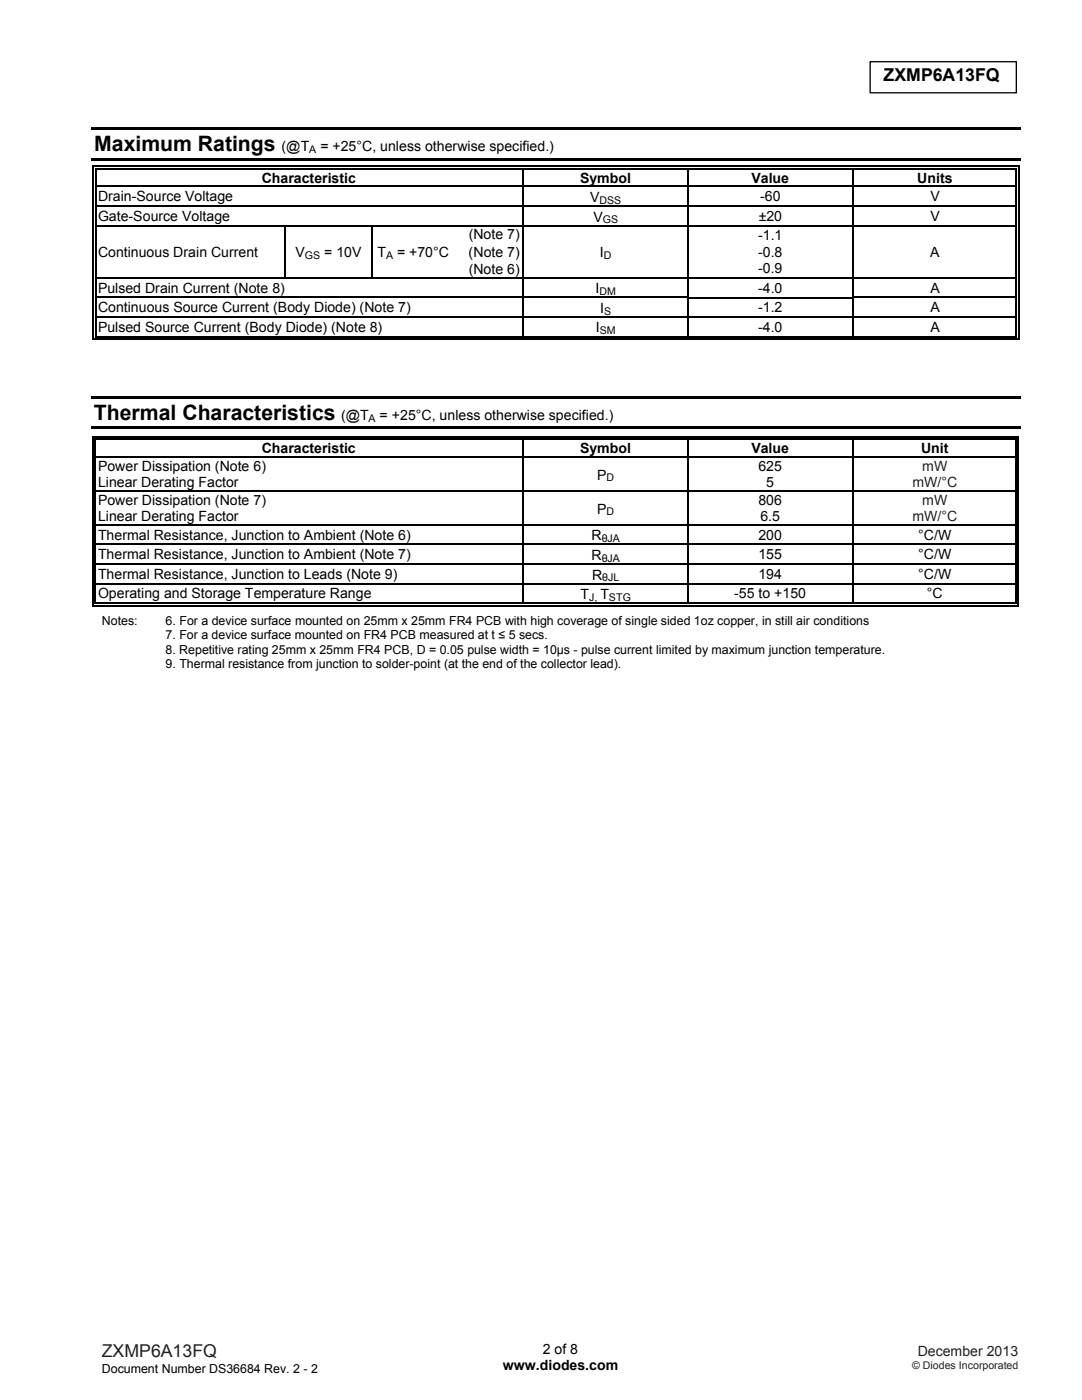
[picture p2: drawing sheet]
<svg xmlns="http://www.w3.org/2000/svg" width="216mm" height="279mm" viewBox="0 0 216 279" stroke-linecap="round" stroke-linejoin="round" font-family="sans-serif">
<defs><g id="words">
<g font-size="4.2">
<text x="18.8" y="30.2">Maximum Ratings</text>
<text x="18.7" y="83.8">Thermal Characteristics</text>
</g>
<text font-size="3.5" x="176.3" y="16.3">ZXMP6A13FQ</text>
<text font-size="3.5" fill="#231f20" x="20.3" y="270.9">ZXMP6A13FQ</text>
<g font-size="2.8">
<text x="56.2" y="30.2">(@T</text>
<text x="63.9" y="30.2">= +25°C, unless otherwise specified.)</text>
<text x="19.6" y="40.2">Drain-Source Voltage</text>
<text x="52.2" y="36.4">Characteristic</text>
<text x="115.7" y="36.4">Symbol</text>
<text x="117.8" y="40.3">V</text>
<text x="149.9" y="36.4">Value</text>
<text x="151.7" y="40.2">-60</text>
<text x="183" y="36.4">Units</text>
<text x="185.6" y="40.2">V</text>
<text x="19.6" y="44.1">Gate-Source Voltage</text>
<text x="93.5" y="47.8">(Note 7)</text>
<text x="118.4" y="44.2">V</text>
<text x="151.3" y="48">-1.1</text>
<text x="151.4" y="44.1">±20</text>
<text x="185.6" y="44.1">V</text>
<text x="19.6" y="51.2">Continuous Drain Current</text>
<text x="58.9" y="51.4">V</text>
<text x="64.7" y="51.4">= 10V</text>
<text x="75.3" y="51.4">T</text>
<text x="79.2" y="51.4">= +70°C</text>
<text x="93.5" y="51.4">(Note 7)</text>
<text x="119.7" y="51.4">I</text>
<text x="151.3" y="51.2">-0.8</text>
<text x="185.6" y="51.2">A</text>
<text x="19.6" y="58.4">Pulsed Drain Current (Note 8)</text>
<text x="93.5" y="54.7">(Note 6)</text>
<text x="118.8" y="58.5">I</text>
<text x="151.3" y="58.4">-4.0</text>
<text x="151.3" y="54.5">-0.9</text>
<text x="185.6" y="58.4">A</text>
<text x="19.6" y="62.3">Continuous Source Current (Body Diode) (Note 7)</text>
<text x="119.8" y="62.5">I</text>
<text x="151.3" y="62.3">-1.2</text>
<text x="185.6" y="62.3">A</text>
<text x="19.6" y="66.2">Pulsed Source Current (Body Diode) (Note 8)</text>
<text x="118.9" y="66.4">I</text>
<text x="151.3" y="66.2">-4.0</text>
<text x="185.6" y="66.2">A</text>
<text x="68.1" y="83.8">(@T</text>
<text x="75.8" y="83.8">= +25°C, unless otherwise specified.)</text>
<text x="19.6" y="94">Power Dissipation (Note 6)</text>
<text x="52.2" y="90.5">Characteristic</text>
<text x="115.8" y="90.5">Symbol</text>
<text x="119.2" y="95.7">P</text>
<text x="149.9" y="90.5">Value</text>
<text x="151.3" y="94">625</text>
<text x="183.8" y="90.5">Unit</text>
<text x="19.6" y="97.2">Linear Derating Factor</text>
<text x="19.6" y="100.7">Power Dissipation (Note 7)</text>
<text x="151.3" y="100.7">806</text>
<text x="152.9" y="97.2">5</text>
<text x="19.6" y="104">Linear Derating Factor</text>
<text x="19.6" y="107.7">Thermal Resistance, Junction to Ambient (Note 6)</text>
<text x="118" y="107.8">R</text>
<text x="119.2" y="102.5">P</text>
<text x="151.3" y="107.7">200</text>
<text x="151.7" y="104">6.5</text>
<text x="183.2" y="107.7">°C/W</text>
<text x="19.6" y="111.6">Thermal Resistance, Junction to Ambient (Note 7)</text>
<text x="118" y="111.7">R</text>
<text x="151.3" y="111.6">155</text>
<text x="183.2" y="111.6">°C/W</text>
<text x="19.6" y="115.5">Thermal Resistance, Junction to Leads (Note 9)</text>
<text x="19.6" y="119.4">Operating and Storage Temperature Range</text>
<text x="115.8" y="119.6">T</text>
<text x="118.1" y="115.7">R</text>
<text x="119.8" y="119.6">T</text>
<text x="146.5" y="119.4">-55 to +150</text>
<text x="151.3" y="115.5">194</text>
<text x="183.2" y="115.5">°C/W</text>
<text x="184.9" y="119.4">°C</text>
<text x="100.3" y="273.5">www.diodes.com</text>
<text x="108.3" y="270.2">2 of 8</text>
</g>
<g font-size="2.8" fill="#231f20">
<text x="184" y="94">mW</text>
<text x="182.1" y="97.2">mW/°C</text>
<text x="184" y="100.7">mW</text>
<text x="182.1" y="104">mW/°C</text>
<text x="183.1" y="270.6">December 2013</text>
</g>
<g font-size="2.5">
<text x="20.3" y="124.8">Notes:</text>
<text x="33" y="124.8">6. For a device surface mounted on 25mm x 25mm FR4 PCB with high coverage of single sided 1oz copper, in still air conditions</text>
<text x="33" y="127.6">7. For a device surface mounted on FR4 PCB measured at t ≤ 5 secs.</text>
<text x="33" y="130.5">8. Repetitive rating 25mm x 25mm FR4 PCB, D = 0.05 pulse width = 10μs - pulse current limited by maximum junction temperature.</text>
<text x="33" y="133.3">9. Thermal resistance from junction to solder-point (at the end of the collector lead).</text>
<text x="20.3" y="274">Document Number DS36684 Rev. 2 - 2</text>
</g>
<g font-size="2.1">
<text x="61.7" y="30.6">A</text>
<text x="119.6" y="40.7">DSS</text>
<text x="120.3" y="44.6">GS</text>
<text x="60.8" y="51.7">GS</text>
<text x="77" y="51.7">A</text>
<text x="120.5" y="51.7">D</text>
<text x="119.6" y="58.9">DM</text>
<text x="120.5" y="62.8">S</text>
<text x="119.7" y="66.7">SM</text>
<text x="73.6" y="84.2">A</text>
<text x="121.1" y="96.1">D</text>
<text x="121.1" y="102.8">D</text>
<text x="120.1" y="108.2">θJA</text>
<text x="120.1" y="112.1">θJA</text>
<text x="117.6" y="119.9">J,</text>
<text x="120.2" y="116">θJL</text>
<text x="121.5" y="119.9">STG</text>
</g>
<text font-size="2.1" fill="#231f20" x="182" y="273.2">© Diodes Incorporated</text>
</g></defs>
<path d="M173.6 12.3h29.2v6.2h-29.2z" fill="none" stroke="#000" stroke-width=".26"/>
<g fill="#000">
<path d="M18.3 25.4h185.4v.5h-185.4zM18.3 31.5h185.4v.5h-185.4zM18.5 33.1h.2v.8h-.2zM18.5 33.1h.7v.2h-.7zM18.5 37.1h.2v.3h-.2zM19 33.6h.2v.3h-.2zM19 33.6h.2v.2h-.2zM19 37.1h.2v.3h-.2zM104.3 33.8l.3 .1zM104.3 33.1h.8v.2h-.8zM104.3 33.6h.8v.2h-.8zM104.3 37.1h.3v.3h-.3z"/>
<path d="M137.2 33.8l.2 .1zM137.2 33.1h.7v.2h-.7zM137.2 33.6h.7v.2h-.7zM137.2 37.1h.2v.3h-.2zM170 33.8l.3 .1zM170 33.1h.8v.2h-.8zM170 33.6h.8v.2h-.8zM170 37.1h.3v.3h-.3zM202.6 33.1h.8v.2h-.8zM202.6 33.6h.3v.3h-.3zM202.6 33.6h.3v.2h-.3zM202.6 37.1h.3v.3h-.3z"/>
<path d="M203.1 33.1h.3v.8h-.3zM203.1 37.1h.3v.3h-.3zM18.5 41h.2v.3h-.2zM18.5 44.9h.2v.3h-.2zM18.5 55.3h.2v.3h-.2zM18.5 59.2h.2v.3h-.2zM19 41h.2v.3h-.2zM19 44.9h.2v.3h-.2zM19 55.3h.2v.3h-.2zM19 59.2h.2v.3h-.2zM56.7 44.9h.3v.3h-.3zM74.2 44.9h.2v.3h-.2z"/>
<path d="M104.3 41h.3v.3h-.3zM104.3 44.9h.3v.3h-.3zM104.3 55.3h.3v.3h-.3zM104.3 59.2h.3v.3h-.3zM137.2 41h.2v.3h-.2zM137.2 44.9h.2v.3h-.2zM137.2 55.3h.2v.3h-.2zM137.2 59.2h.2v.3h-.2zM170 41h.3v.3h-.3zM170 44.9h.3v.3h-.3zM170 55.3h.3v.3h-.3zM170 59.2h.3v.3h-.3z"/>
<path d="M202.6 41h.3v.3h-.3zM202.6 44.9h.3v.3h-.3zM202.6 55.3h.3v.3h-.3zM202.6 59.2h.3v.3h-.3zM203.1 41h.3v.3h-.3zM203.1 44.9h.3v.3h-.3zM203.1 55.3h.3v.3h-.3zM203.1 59.2h.3v.3h-.3zM18.2 79h185.5v.5h-185.5zM18.5 63.2h.2v.2h-.2zM18.5 67.6h.7v.3h-.7zM19 63.2h.2v.2h-.2z"/>
<path d="M19 67.1h.2v.3h-.2zM104.3 63.2h.3v.2h-.3zM104.3 67.1h.8v.3h-.8zM137.2 63.2h.2v.2h-.2zM137.2 67.1h.7v.3h-.7zM137.2 67.6h.7v.3h-.7zM170 63.2h.3v.2h-.3zM170 67.1h.8v.3h-.8zM202.6 63.2h.3v.2h-.3zM202.6 67.6h.8v.3h-.8zM202.6 67.1h.3v.3h-.3zM203.1 63.2h.3v.2h-.3z"/>
<path d="M203.1 67.1h.3v.8h-.3zM18.2 85.1h185.5v.5h-185.5zM18.4 87.1h.3v.8h-.3zM18.4 87.1h.8v.2h-.8zM18.4 91.1h.3v.3h-.3zM18.4 97.9h.3v.2h-.3zM18.9 87.6h.3v.3h-.3zM18.9 87.6h.3v.2h-.3zM18.9 91.1h.3v.3h-.3zM18.9 97.9h.3v.2h-.3zM104.3 87.8l.3 .1zM104.3 87.1h.8v.2h-.8z"/>
<path d="M104.3 87.6h.8v.2h-.8zM104.3 91.1h.3v.3h-.3zM104.3 97.9h.3v.2h-.3zM137.2 87.8l.2 .1zM137.2 87.1h.7v.2h-.7zM137.2 87.6h.7v.2h-.7zM137.2 91.1h.2v.3h-.2zM137.2 97.9h.2v.2h-.2zM170 87.8l.2 .1zM170 87.1h.8v.2h-.8zM170 87.6h.8v.2h-.8zM170 91.1h.2v.3h-.2z"/>
<path d="M170 97.9h.2v.2h-.2zM202.6 87.1h.7v.2h-.7zM202.6 87.6h.2v.3h-.2zM202.6 87.6h.2v.2h-.2zM202.6 91.1h.2v.3h-.2zM202.6 97.9h.2v.2h-.2zM203.1 87.1h.2v.8h-.2zM203.1 91.1h.2v.3h-.2zM203.1 97.9h.2v.2h-.2zM18.4 104.6h.3v.3h-.3zM18.4 108.5h.3v.3h-.3zM18.4 112.4h.3v.3h-.3z"/>
<path d="M18.4 116.4h.3v.2h-.3zM18.9 104.6h.3v.3h-.3zM18.9 108.5h.3v.3h-.3zM18.9 112.4h.3v.3h-.3zM18.9 116.4h.3v.2h-.3zM104.3 104.6h.3v.3h-.3zM104.3 108.5h.3v.3h-.3zM104.3 112.4h.3v.3h-.3zM104.3 116.4h.3v.2h-.3zM137.2 104.6h.2v.3h-.2zM137.2 108.5h.2v.3h-.2zM137.2 112.4h.2v.3h-.2z"/>
<path d="M137.2 116.4h.2v.2h-.2zM170 104.6h.2v.3h-.2zM170 108.5h.2v.3h-.2zM170 112.4h.2v.3h-.2zM170 116.4h.2v.2h-.2zM202.6 104.6h.2v.3h-.2zM202.6 108.5h.2v.3h-.2zM202.6 112.4h.2v.3h-.2zM202.6 116.4h.2v.2h-.2zM203.1 104.6h.2v.3h-.2zM203.1 108.5h.2v.3h-.2zM203.1 112.4h.2v.3h-.2z"/>
<path d="M203.1 116.4h.2v.2h-.2zM18.4 120.8h.8v.3h-.8zM18.9 120.3h.3v.3h-.3zM104.3 120.3h.8v.3h-.8zM137.2 120.3h.7v.3h-.7zM137.2 120.8h.7v.3h-.7zM170 120.3h.8v.3h-.8zM202.6 120.8h.7v.3h-.7zM202.6 120.3h.2v.3h-.2zM203.1 120.3h.2v.8h-.2z"/>
</g>
<g fill="none" stroke="#000" stroke-width=".25">
<path d="M18.6 33.9v3.2M18.6 37.4v3.6M19.1 33.9v3.2M19.1 37.4v3.6M19.2 33.2h85.1M19.2 33.7h85.1M19.2 37.2h85.1M104.5 33.9v3.2M104.5 37.4v3.6M104.6 37.2h32.6M105.1 33.2h32.1M105.1 33.7h32.1"/>
<path d="M137.3 33.9v3.2M137.3 37.4v3.6M137.4 37.2h32.6M137.9 33.2h32.1M137.9 33.7h32.1M170.1 33.9v3.2M170.1 37.4v3.6M170.3 37.2h32.3M170.8 33.2h31.8M170.8 33.7h31.8M202.8 33.9v3.2M202.8 37.4v3.6"/>
<path d="M203.3 33.9v3.2M203.3 37.4v3.6M18.6 41.3v3.6M18.6 45.2v10.1M18.6 55.6v3.6M18.6 59.5v3.7M19.1 41.3v3.6M19.1 45.2v10.1M19.1 55.6v3.6M19.1 59.5v3.7M19.2 41.1h85.1M19.2 45h37.5"/>
<path d="M19.2 55.5h85.1M19.2 59.4h85.1M56.8 45.2v10.1M57 45h17.2M74.3 45.2v10.1M74.4 45h29.9M104.5 41.3v3.6M104.5 45.2v10.1M104.5 55.6v3.6M104.5 59.5v3.7M104.6 41.1h32.6M104.6 45h32.6"/>
<path d="M104.6 55.5h32.6M104.6 59.4h32.6M137.3 41.3v3.6M137.3 45.2v10.1M137.3 55.6v3.6M137.3 59.5v3.7M137.4 41.1h32.6M137.4 45h32.6M137.4 55.5h32.6M137.4 59.4h32.6M170.1 41.3v3.6M170.1 45.2v10.1"/>
<path d="M170.1 55.6v3.6M170.1 59.5v3.7M170.3 41.1h32.3M170.3 45h32.3M170.3 55.5h32.3M170.3 59.4h32.3M202.8 41.3v3.6M202.8 45.2v10.1M202.8 55.6v3.6M202.8 59.5v3.7M203.3 41.3v3.6M203.3 45.2v10.1"/>
<path d="M203.3 55.6v3.6M203.3 59.5v3.7M18.6 63.4v4.5M19.1 63.4v3.7M19.2 63.3h85.1M19.2 67.7h118M19.2 67.2h85.1M104.5 63.4v3.7M104.6 63.3h32.6M105.1 67.2h32.1M137.3 63.4v3.7M137.4 63.3h32.6"/>
<path d="M137.9 67.2h32.1M170.1 63.4v3.7M170.3 63.3h32.3M170.8 67.2h31.8M202.6 67.7h-64.7M202.8 63.4v3.7M203.3 63.4v3.7M18.5 87.9v3.2M18.5 91.4v6.5M18.5 98.1v6.5M19 87.9v3.2M19 91.4v6.5"/>
<path d="M19 98.1v6.5M19.2 87.2h85.1M19.2 87.7h85.1M19.2 91.2h85.1M19.2 98h85.1M104.5 87.9v3.2M104.5 91.4v6.5M104.5 98.1v6.5M104.6 91.2h32.6M104.6 98h32.6M105.1 87.2h32.1M105.1 87.7h32.1"/>
<path d="M137.3 87.9v3.2M137.3 91.4v6.5M137.3 98.1v6.5M137.4 91.2h32.6M137.4 98h32.6M137.9 87.2h32.1M137.9 87.7h32.1M170.1 87.9v3.2M170.1 91.4v6.5M170.1 98.1v6.5M170.2 91.2h32.4M170.2 98h32.4"/>
<path d="M170.8 87.2h31.8M170.8 87.7h31.8M202.7 87.9v3.2M202.7 91.4v6.5M202.7 98.1v6.5M203.2 87.9v3.2M203.2 91.4v6.5M203.2 98.1v6.5M18.5 104.9v3.6M18.5 108.8v3.6M18.5 112.7v3.7M18.5 116.6v4.5"/>
<path d="M19 104.9v3.6M19 108.8v3.6M19 112.7v3.7M19 116.6v3.7M19.2 104.7h85.1M19.2 108.6h85.1M19.2 112.6h85.1M19.2 116.5h85.1M104.5 104.9v3.6M104.5 108.8v3.6M104.5 112.7v3.7M104.5 116.6v3.7"/>
<path d="M104.6 104.7h32.6M104.6 108.6h32.6M104.6 112.6h32.6M104.6 116.5h32.6M137.3 104.9v3.6M137.3 108.8v3.6M137.3 112.7v3.7M137.3 116.6v3.7M137.4 104.7h32.6M137.4 108.6h32.6M137.4 112.6h32.6M137.4 116.5h32.6"/>
<path d="M170.1 104.9v3.6M170.1 108.8v3.6M170.1 112.7v3.7M170.1 116.6v3.7M170.2 104.7h32.4M170.2 108.6h32.4M170.2 112.6h32.4M170.2 116.5h32.4M202.7 104.9v3.6M202.7 108.8v3.6M202.7 112.7v3.7M202.7 116.6v3.7"/>
<path d="M203.2 104.9v3.6M203.2 108.8v3.6M203.2 112.7v3.7M203.2 116.6v3.7M19.2 120.9h118M19.2 120.4h85.1M105.1 120.4h32.1M137.9 120.9h64.7M137.9 120.4h32.1M170.8 120.4h31.8"/>
</g>
<use href="#words"/>
</svg>
